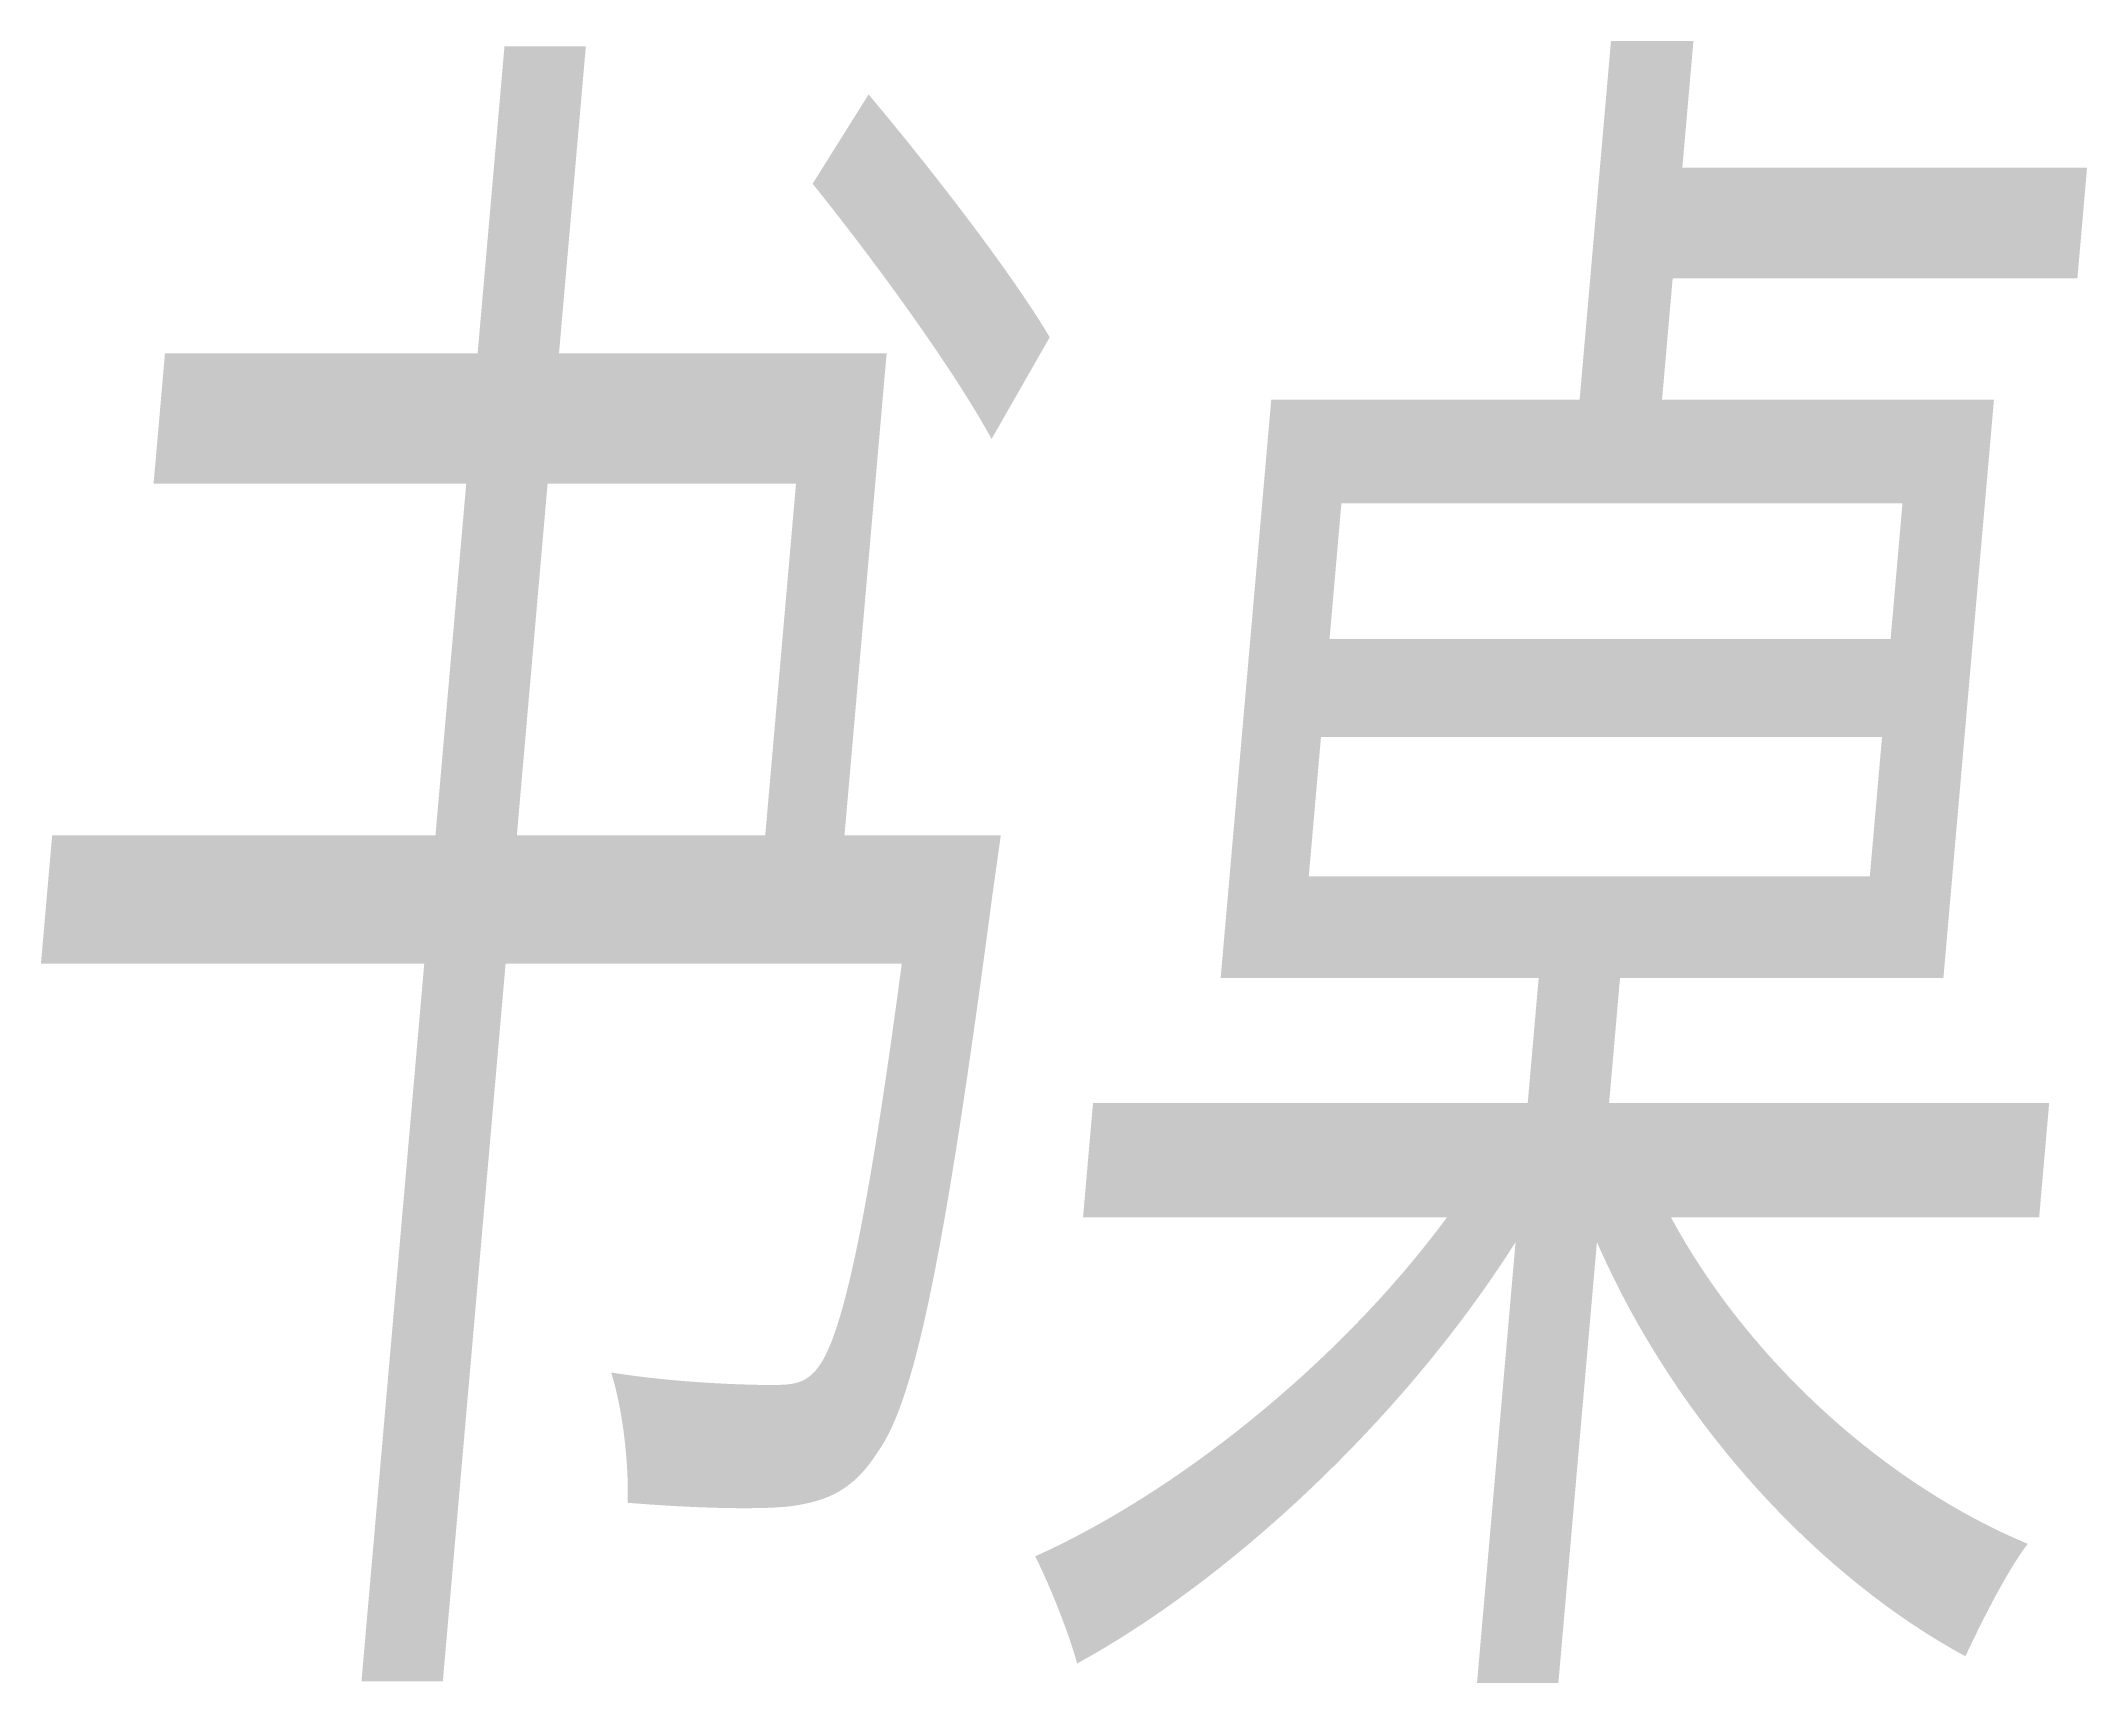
# Model space of a CAD drawing. Extents: x 7788.9 to 7882.7, y 13803.2 to 13878.4.
import ezdxf

# ---------------------------------------------------------------- set-up
doc = ezdxf.new("R2010")
doc.units = 0
doc.header["$LTSCALE"] = 300
doc.layers.get('0').update_dxf_attribs({"linetype": 'CONTINUOUS'})
doc.styles.add('TEXT', font='simfang.ttf', dxfattribs={"width": 0.6, "oblique": 5, "height": 100})

msp = doc.modelspace()

# ---------------------------------------------------------------- texts
at = {"ltscale": 0.3, "style": 'TEXT', "oblique": 5, "width": 0.6}
msp.add_text('书桌', height=60, dxfattribs=at).set_placement((7783.6, 13809.7))

doc.saveas('drawing.dxf')
